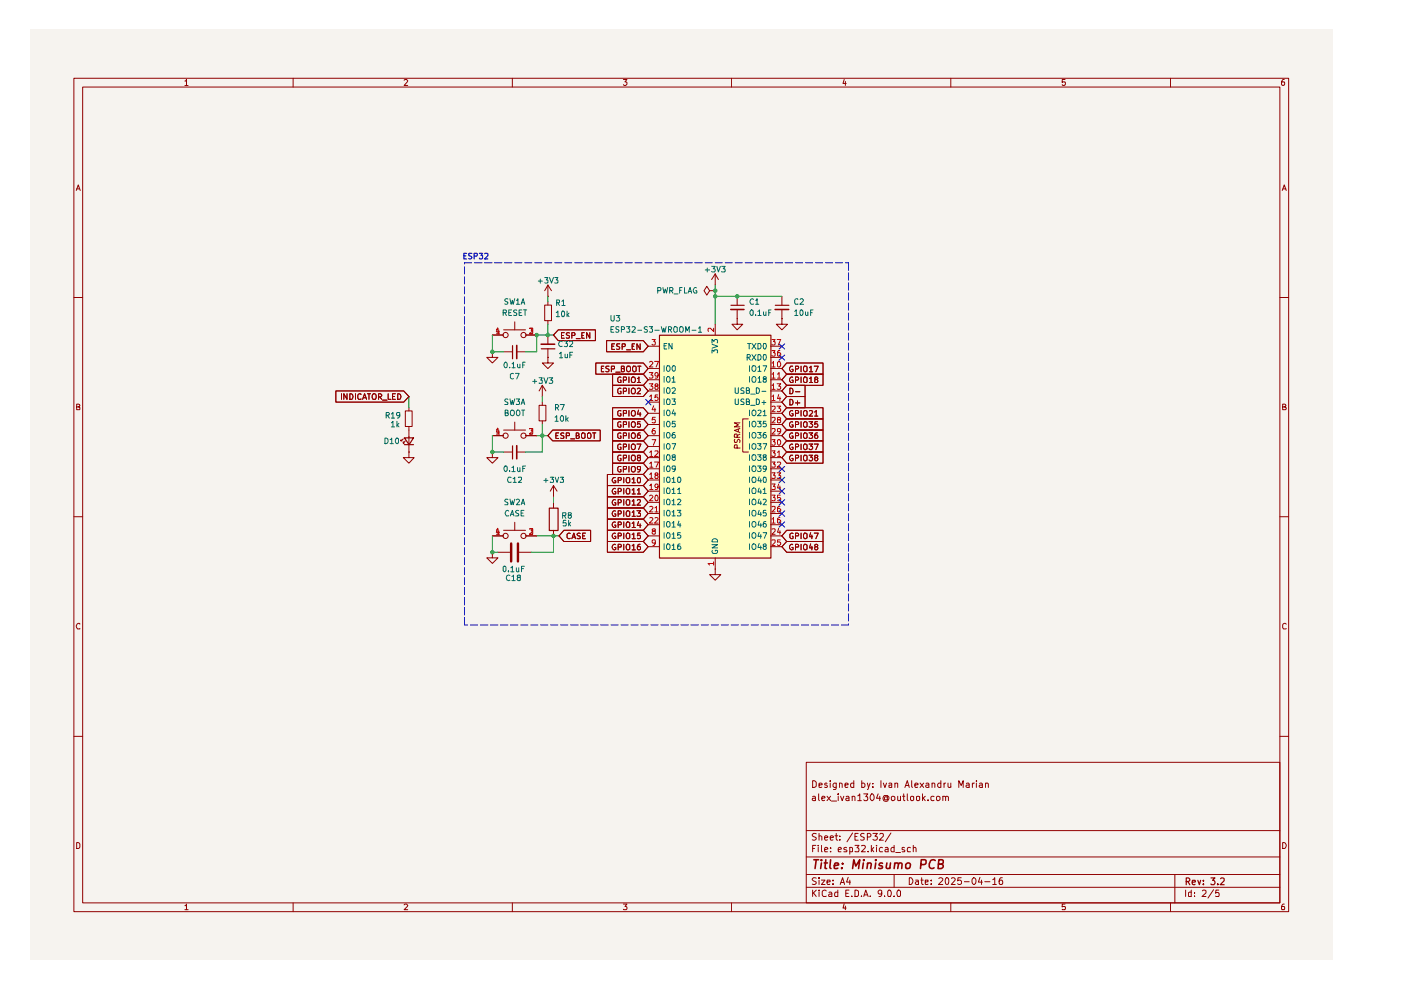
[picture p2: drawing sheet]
<svg xmlns="http://www.w3.org/2000/svg" width="297mm" height="210mm" viewBox="0 0 297 210" stroke-linecap="round" stroke-linejoin="round" font-family="sans-serif">
<path d="M6.3 6.4h276.2v197.1h-276.2z" fill="#f6f3ef"/>
<g fill="none" stroke="#900000" stroke-width=".21">
<path d="M15.7 16.6h257.5v176.7h-257.5zM17.5 18.5h253.9v172.9h-253.9zM39.2 17.2h.2l.1-.4v1.3M39.2 18.1h.7M62.1 16.6v1.9M85.7 17l.2-.2h.3l.2 .3-.7 1h.7M108.6 16.6v1.9M132.2 16.8h.7l-.4 .6 .4 .1v.4l-.2 .2h-.4l-.1-.2M155.1 16.6v1.9M179 16.8l-.3 .9h.7M179.2 17.3v.8M201.6 16.6v1.9"/>
<path d="M225.8 16.8h-.6v.6h.6l.1 .1-.1 .5-.4 .1-.2-.2M248.2 16.6v1.9M272.3 16.8h-.3a.93 .93 0 0 0-.2 1.2h.5l.1-.5-.1-.1h-.5l-.1 .1M16.2 40.4l.4-1.2 .4 1.2M16.3 40h.5M271.9 40.4l.4-1.2 .4 1.2M272 40h.6M15.7 63.1h1.8M271.4 63.1h1.8M16.3 86.3h.4l.2-.3-.1-.2-.5-.1v1.2h.5l.1-.5-.2-.1M271.9 86.3l.6-.1v-.4l-.6-.1v1.2h.6l.2-.4-.3-.2M15.7 109.6h1.8"/>
<path d="M271.4 109.6h1.8M16.9 132.3l-.1-.1a.66 .66 0 0 0-.6 .4 .66 .66 0 0 0 .2 .7h.5M272.7 132.3l-.4-.1-.4 .3v.6l.2 .2h.6M15.7 156.1h1.8M271.4 156.1h1.8M16.3 178.6h.3l.3 .4v.6l-.3 .3h-.3zM170.9 161.6h100.5v29.8h-100.5zM170.9 176.1h100.5M172.3 168.9l.4-.1 .2 .2v.8M172.3 165.5h.3l.5 .4v.7l-.5 .4h-.3zM172.3 179.9h.4M172.9 169.2h-.6l-.1 .2 .3 .4 .4-.1"/>
<path d="M173 179.2h-.7v1.4M173.1 176.8l-.6-.1-.3 .3 .1 .3 .7 .2 .1 .2a.51 .51 0 0 1-.4 .4 .51 .51 0 0 1-.5 0M173.5 179.2v.1M173.5 179.7v.9M173.6 168.3v1.3l.1 .2M173.7 177.3l.3-.1 .2 .2v.7M173.7 166.5l.6-.1-.1-.3h-.5v.8h.5M173.7 176.7v1.4M174.2 179.2v1.2l.1 .2M174.2 169.2h.7l-.1-.3-.4-.1-.2 .2v.6l.2 .2 .4-.1M174.8 177.6l.7-.1-.1-.2-.4-.1-.2 .2 .1 .7h.5M175.3 166.1l-.3-.1-.2 .3 .1 .2h.4l.1 .3-.1 .2-.5-.1"/>
<path d="M175.3 168.8l.8 1M176 177.6l.7-.1-.1-.2-.4-.1-.2 .2 .1 .7h.5M176 165.5v.2M176 166v1M176.1 179.7v.2M176.1 168.8l-.8 1M176.3 169.8h1.1M177 177.2h.6M177.3 176.7v1.2l.3 .2M177.3 166v1.1l-.2 .3h-.4M177.3 166.1l-.4-.1-.3 .3v.4l.3 .3 .4-.1M177.7 168.3v.2"/>
<path d="M177.7 168.8v1M178 166.2l.1-.2 .5 .2v.8M178 166v1M178.1 178v.1M178.1 177.3v.1M178.2 168.8l.4 1 .3-1M179.2 166.5l.6-.1-.1-.3-.4-.1-.1 .2v.6l.1 .2 .4-.1M179.4 168.9l.4-.1 .2 .2v.8M179.5 179.7a.35 .35 0 0 0-.4 0 .35 .35 0 0 0-.2 .3l.7 .3-.1 .3h-.6M180 169.2h-.6l-.1 .2 .3 .4 .4-.1M180.2 179.7h.3l.3 .1v.7l-.6 .1M180.2 179.7v1.4"/>
<path d="M180.7 168.9l.4-.1 .2 .2v.8M180.7 168.8v1M180.8 176.6l-1.2 1.9M181 166.1l-.4-.1-.3 .3 .1 .6h.6M181 165.5v1.5M181.3 179.2h.8l-.4 .5 .4 .3-.1 .6-.7-.1M181.3 177.4h.4M181.9 168.7l.4-.4v1.5M181.9 169.8h.7M181.9 176.7h-.6v1.4h.6M182.6 179.3l.6-.1 .3 .3-.1 .3-.8 .8h.9M182.7 166.1l.4-.1 .3 .3v.4l-.3 .3-.4-.1"/>
<path d="M182.7 165.5v1.5M183.1 168.3h.9l-.4 .6h.3v.8l-.6 .1-.2-.2M183.2 176.8l-.5-.1-.2 .3v.3l.7 .2v.5l-.2 .1h-.5M183.9 177.5h.5l.3-.3v-.2l-.3-.3h-.5v1.4M183.9 166l.2 1M184.5 166l-.4 1.3-.2 .1M184.7 179.2v1.4M184.8 168.3a.76 .76 0 0 1 .5 .7 .76 .76 0 0 1-.5 .8 .92 .92 0 0 1 0-1.5zM185.1 176.7h.9l-.5 .6 .4 .1 .1 .5a.59 .59 0 0 1-.9 .1M185.1 166.8v.2M185.1 166.1v.1M185.3 179.7l-.6 .6"/>
<path d="M185.8 179.2v.1M185.8 179.7v.9M186.2 168.3l-.4 .9h.9M186.5 176.9l.2-.2 .5 .1 .1 .5-.9 .8h.9M186.5 168.8v1M186.8 165.5v1.5M187.1 179.7h-.4a.59 .59 0 0 0-.1 .9h.5M187.3 166l.3 1 .4-1M187.7 179.7h.4l.2 .2v.7h-.6v-.4l.6-.2M188.1 169.1l-.2-.2-.4 .2 .1 .5 .5-.1M188.1 168.9l.1 .7 .3-.3v-.3l-.4-.3h-.6a.67 .67 0 0 0-.2 .9 .67 .67 0 0 0 1 .2M188.5 166.1h.6v.9"/>
<path d="M188.9 176.6l-1.2 1.9M189.1 168.9h.6v.6a.45 .45 0 0 1-.6 .2zM189.1 166.4l-.6 .1v.4h.6M189.6 179.2v1.4l-.6-.1a.6 .6 0 0 1 .1-.8h.5M189.7 166.2l.3-.2 .3 .1v.9M189.7 166v1M190.3 168.8v.9l.4 .1 .2-.2M190.9 168.8v1M191.3 168.8h.6M191.6 168.3v1.4l.3 .1M191.8 179.7h-.5v.4l.6 .2-.1 .3h-.5M191.9 167l.5-1.5 .4 1.5"/>
<path d="M192 166.5h.7M192.4 168.3v1.3l.1 .2M193 179.7h-.4l-.2 .3v.6h.6M193.1 168.9h.6l-.1 .8h-.5zM193.3 165.5v1.3l.2 .2M193.6 179.8l.2-.1h.3l.1 .9M193.6 179.2v1.4M194 166.5l.6-.1v-.3l-.5-.1-.1 .2v.6l.1 .2 .5-.1M194.3 168.9h.7l-.1 .8-.3 .1-.3-.2zM195.1 166l.7 1M195.6 168.3v1.5M195.7 169.2l.5 .6"/>
<path d="M195.8 166l-.7 1M196.2 168.8l-.6 .5M196.3 166.1l.5-.1 .1 .2v.8M196.8 169.6v.2M196.9 166.4l-.6 .1v.1l.2 .4 .4-.1M197.6 166.2l.2-.2 .4 .2v.8M197.6 166v1M198 168.9l-.4-.1-.2 .3v.6h.6M198.6 168.9h.6l.1 .6a.45 .45 0 0 1-.7 .2zM199.5 166.1l-.4-.1-.3 .3v.4l.3 .3 .4-.1M199.5 165.5v1.5M199.9 168.9l.3-.1 .3 .2v.8"/>
<path d="M199.9 168.8v1M200.2 166v1M200.5 169l.2-.2 .4 .2v.8M200.5 166l-.3 .3M201 166v.8l.2 .2 .4-.2M201.6 166v1M203.3 167v-1.5l.5 1 .4-1v1.5M204.9 166.1l.4-.1 .2 .2v.8M205.5 166.4l-.6 .1-.1 .1 .3 .4 .4-.1M206.2 166v1M206.6 166l-.4 .3M207 165.5v.2"/>
<path d="M207 166v1M207.7 166.1l.4-.1 .2 .2v.8M208.3 166.4l-.6 .1-.1 .1 .3 .4 .4-.1M209 166.2l.1-.2 .4 .2v.8M209 166v1M271.9 178.6a.65 .65 0 0 1 .8 .7 .65 .65 0 0 1-.8 .6zM39.2 192h.2l.1-.3v1.2M39.2 192.9h.7M62.1 191.4v1.9M85.7 191.9l.2-.2h.3l.2 .2-.7 1h.7M108.6 191.4v1.9M132.2 191.7h.7l-.4 .5 .4 .2v.3l-.1 .2-.6-.1"/>
<path d="M155.1 191.4v1.9M170.9 188.1h100.5M170.9 185.4h100.5M170.9 181.7h100.5M172.3 188.7v1.4M172.5 189.3l.6 .8M173.1 186.2l-.6-.1-.3 .3 .3 .4 .6 .3a.51 .51 0 0 1-.4 .4 .51 .51 0 0 1-.5 0M173.1 188.7l-.8 .8M173.7 188.7v.2M173.7 186.1v.2M173.7 186.6v.9M173.7 189.1v1"/>
<path d="M174.2 186.6h.7l-.7 .9h.7M174.8 180.2l.7-.2-.1-.3h-.4l-.2 .2 .1 .7h.5M175.2 188.9l-.4-.2-.5 .4 .1 .8 .2 .2 .6-.1M175.3 187l.7-.1-.1-.3h-.5l-.1 .2 .1 .7h.5M175.8 189.2l.4-.1 .2 .3v.7h-.6l-.1-.4 .7-.2M176.1 180.5v.1M176.6 187.4v.1M176.6 186.6v.2M177.6 188.7v1.4h-.6v-.9h.6M177.7 180.2l.7-.2-.2-.3h-.4l-.1 .7 .1 .2h.5M178.1 187.5l.5-1.4 .5 1.4M178.3 187.1h.6"/>
<path d="M179 191.6l-.3 .9h.7M179.2 192.1v.8M179.3 189.4h.5M179.8 186l-.3 1h.8M180 188.7h-.7v1.4h.7M180.2 186.6v.9M180.6 190v.1M181.3 188.7h.3l.4 .4v.6l-.2 .4h-.5zM182.6 190v.1M183.1 190.1l.5-1.4 .5 1.4M183.2 189.7h.7M184.1 180.5v.1"/>
<path d="M184.5 190v.1M184.8 180.1l.5 .5M186.9 189.3v.2l-.5 .1-.2-.3v-.3l.2-.3 .5 .2v.8l-.2 .4h-.3M187.5 190v.1M188.2 189l.3-.3a.78 .78 0 0 1 .6 .6 .78 .78 0 0 1-.3 .8l-.5-.1zM189.6 190v.1M189.6 185.4v2.7M189.9 180.8h1M190.3 188.8l.4-.1 .2 .3v.8l-.1 .3h-.5l-.1-.3v-.6zM192.8 186.1a.72 .72 0 0 1 .8 .7 .72 .72 0 0 1-.8 .7zM194.1 186.6h.5l.1 .9M194.7 186.9h-.4l-.2 .3 .2 .3h.4"/>
<path d="M195.2 186.6h.5M195.4 186.1v1.2l.3 .2M196.2 187l.6-.1v-.3h-.6v.9h.6M197.4 187.4v.1M197.4 186.6v.2M199.1 186.3v-.1a.47 .47 0 0 1 .8 .3l-.9 1h.9M200.5 186.3l.2-.2a.8 .8 0 0 1 .5 .7 .8 .8 0 0 1-.5 .7l-.2-.1-.1-.5zM201.6 191.4v1.9M201.8 186.3l.1-.2h.4l.2 .4-.8 1h.8M203.8 186.1h-.7l-.1 .7 .3-.2 .4 .1 .2 .6a.52 .52 0 0 1-.9 .1M204.5 186.9h1M206.4 186.1a.75 .75 0 0 1 .6 .7 .75 .75 0 0 1-.6 .7 .92 .92 0 0 1 0-1.4z"/>
<path d="M207.8 186l-.4 1h.9M208.1 186.6v.9M208.8 186.9h1.1M210.5 186.5l.4-.4v1.4M210.5 187.5h.7M212.5 186.1a.59 .59 0 0 0-.7 .6l.1 .8h.6v-.8l-.4-.1-.3 .3M225.8 191.7h-.6v.6l.6-.1 .1 .2-.1 .5-.6-.1M248.2 191.4v1.9M249.1 185.4v6M251.4 188.7v1.4M252.6 188.7v1.4h-.5l-.1-.8 .2-.2 .4 .1M253.2 190v.1"/>
<path d="M253.2 189.2v.2M254.9 188.9l.2-.2 .5 .1 .1 .5-.9 .8h.9M257.3 188.6l-1.2 1.8M258.4 188.7h-.6l-.1 .7 .2-.2 .5 .1v.8l-.7-.1M272.3 191.7h-.3a.93 .93 0 0 0-.2 1.2h.5l.1-.5-.1-.2h-.5l-.1 .2"/>
</g>
<path d="M251.5 186.9h.5l.3-.3v-.2l-.3-.3h-.5v1.5M251.8 186.9l.5 .7M252.8 187.1l.6-.1v-.4h-.5l-.1 .2 .1 .7h.5M254 186.6l.3 1 .3-1M255.1 187.4v.2M255.1 186.6v.2M256.8 186.1h.8l-.5 .5a.49 .49 0 0 1 .5 .4 .49 .49 0 0 1-.3 .6h-.4l-.1-.2M258.2 187.4v.2M258.8 186.3l.2-.2 .5 .1v.5l-.8 .9h.8" fill="none" stroke="#900000" stroke-width=".25"/>
<g fill="none" stroke="#900000" stroke-width=".34">
<path d="M172.6 182.3h1M173.1 182.3l-.3 1.8M174.2 182.3v.2M174.2 183l-.2 1.1M174.8 183h.6M175.1 182.3l-.2 1.8h.4M176.1 182.3l-.2 1.6 .3 .2M176.9 183.6l.9-.2-.1-.4h-.7l-.1 .9 .1 .2h.6M178.5 184v.1M178.6 183v.2M180.8 184.1l.2-1.8 .4 1.3 .9-1.3-.3 1.8M183 183l-.1 1.1"/>
<path d="M183.1 182.3v.2M183.9 183.1l.3-.1h.5l-.1 1.1M184 183l-.2 1.1M185.7 182.3v.2M185.7 183l-.2 1.1M187.1 183h-.4l-.3 .3 .2 .3h.4l.1 .3a.6 .6 0 0 1-.8 .2M188 183v1.1h.4l.3-.1M188.8 183l-.2 1.1M189.7 183.1l.3-.1h.4l-.1 1.1M189.7 183l-.1 1.1M190.5 183.2l.3-.2h.4v1.1M192 183.3l.4-.3h.5l.1 .3v.5a.56 .56 0 0 1-1 .2z"/>
<path d="M195.2 183.3l1-.1 .1-.2v-.5l-.2-.2h-.8l-.1 1.8M198.3 182.5l-.1-.1a.7 .7 0 0 0-1 .4l-.2 .3 .1 .8a.62 .62 0 0 0 .9 .1M199 183.2l.8-.1 .2-.2-.1-.5-.8-.1-.2 1.8h.7l.4-.3a.46 .46 0 0 0-.4-.6"/>
</g>
<path d="M139.8 71h23.6v47.3h-23.6z" fill="#ffffbe"/>
<g fill="none" stroke="#900000" stroke-width=".21">
<path d="M151.6 58.1v2.4M151.6 58.1l-.7 1.2M151.6 58.1l.7 1.2M104.4 74.6v1.2h1.2l-1.2 1.2-1.2-1.2h1.2M104.4 74.6h.1M104.4 71h2.4M106.8 69.9h4.6M106.8 74.6h1.8M109.1 68.2v1.7M109.6 74.6h1.8M111.4 71h2.4M115.5 64.7h1.4v3.3h-1.4z"/>
<path d="M116.2 75.8v1.2h1.1l-1.1 1.1-1.2-1.1h1.2M116.2 75.8h.1M116.2 62.8h.1M116.2 60.5v2.3M116.2 64v.7M116.2 68v.7M116.2 71v2M116.2 73.9v1.9M116.2 60.5l-.7 1.1M116.2 60.5l.7 1.1M118.4 69.9h7.8v2.3h-7.8l-1.1-1.2zM119 71.1h.5"/>
<path d="M119.6 70.5h-.6v1.2h.6M120.7 70.6l-.4-.1-.2 .3 .2 .3 .4 .2v.3h-.6M121.2 71.1h.6v-.5l-.6-.1v1.2M122.2 71.8h.8M123.4 71.1h.3M123.9 70.5h-.5v1.2h.5M125.1 70.5v1.2l-.7-1.2v1.2M126.3 77h10.1l1 1.1-1 1.2h-10.1zM127.5 78.1h.3M128 77.6h-.5v1.2h.5M128.6 72.2h7.8l1 1.2-1 1.2h-7.8zM129.1 77.6h-.5l-.2 .2 .2 .3 .5 .2v.4l-.2 .1-.5-.1"/>
<path d="M129.6 78.2l.7-.1v-.4l-.7-.1v1.2M129.7 73.4h.4M129.9 79.3h6.5l1 1.2-1 1.2h-6.5zM130.3 72.9h-.6v1.2h.6M130.6 78.9h.9M131.4 72.9h-.6v.5l.5 .2 .1 .2-.3 .3-.4-.1M131.7 78.1h.5l.1-.4-.6-.1v1.2l.6-.1 .1-.3-.2-.3M131.9 73.5l.6-.1v-.5h-.6v1.2M132.8 74.2h.9M133 77.6h.5a.77 .77 0 0 1-.2 1.2l-.3-.1a.87 .87 0 0 1 0-1.1zM133.3 79.9v1.2M134 73.4h.4"/>
<path d="M134.3 77.6h.4l.2 .2v.9l-.5 .1a.86 .86 0 0 1-.1-1.2zM134.5 72.9h-.5v1.2h.5M135.2 77.6h.7M135.6 77.6v1.2M135.7 72.9v1.2l-.7-1.2v1.2M137.4 73.4h2.4M137.4 78.1h2.4M150.5 61.6l-.6-.9-.6 .9 .6 1 .6-1h1.1M151.6 60.5h.1M151.6 61.6h.1M151.6 68.7v2.3M156.3 67.6v1.1h1.2l-1.2 1.2-1.1-1.2h1.1"/>
<path d="M156.3 67.6h.1M156.3 62.8v1.9M156.3 65.6v2M163.4 73.4h2.4M163.4 78.1h2.4M163.4 75.8h2.4M165.8 67.6v1.1h1.2l-1.2 1.2-1.2-1.2h1.2M165.8 67.6h.1M165.8 62.8v1.9M165.8 65.6v2M166.8 79.3h7.7v2.4h-7.7l-1-1.2zM166.8 77h7.7v2.3h-7.7l-1-1.2z"/>
<path d="M168.1 77.6h-.5a.67 .67 0 0 0-.2 .7 .67 .67 0 0 0 .5 .5l.2-.1v-.4h-.2M168.7 78.2l.5-.1v-.5h-.5v1.2M169.8 77.6v1.2M169.8 79.9v1.2M170.5 77.6h.4l.2 .2v.9l-.5 .1a.86 .86 0 0 1-.1-1.2zM170.6 79.9l.5 .2v.8l-.2 .2h-.4a.86 .86 0 0 1 .1-1.2zM171.6 78l.4-.4v1.2M171.6 78.8h.7M172.6 77.6h.9l-.5 1.2M71.2 82.9h14.4l1.1 1.2-1.1 1.2h-14.4zM72.4 83.5v1.2M73.6 83.5v1.2l-.7-1.2v1.2"/>
<path d="M74.2 83.5a.66 .66 0 0 1 .6 .4 .66 .66 0 0 1-.2 .8h-.4zM75.4 83.5v1.2M76.5 83.7l-.3-.2-.3 .3v.6l.1 .3 .5-.1M76.9 84.7l.4-1.2 .4 1.2M77 84.3h.6M77.9 83.5h.7M78.2 83.5v1.2M79 83.7l.2-.2 .4 .1a.87 .87 0 0 1 0 1.1h-.5l-.2-.4zM80.3 84.2h.4l.2-.5-.2-.2h-.4v1.2M80.5 84.2l.4 .5M81.1 84.8h.9M82.3 83.5v1.2h.6"/>
<path d="M83.2 84.1h.5M83.8 83.5h-.6v1.2h.6M84.3 83.5a.66 .66 0 0 1 .7 .4 .66 .66 0 0 1-.2 .8h-.5zM85.5 93l-.5 .5v-.2v.2h.3M85.9 87.1h1.5v3.3h-1.5zM85.9 93.5l-.4 .5v-.3v.3h.2M86.7 95.8v1.2h1.1l-1.1 1.2-1.2-1.2h1.2M86.7 95.8h.1M86.7 86.4v.7M86.7 90.4v5.4M104.4 95.8v1.2h1.2l-1.2 1.2-1.2-1.2h1.2M104.4 95.8h.1"/>
<path d="M104.4 92.4h2.4M106.8 95.8h1.8M106.8 91.2h4.6M109.1 89.5v1.7M109.6 95.8h1.8M111.4 92.4h2.4M114.3 85.9h1.4v3.3h-1.4zM115 84.1h.1M115 81.7v2.4M115 85.3v.6M115 89.2v.8M115 81.7l-.7 1.2"/>
<path d="M115 81.7l.7 1.2M117.2 91.2h10.1v2.3h-10.1l-1-1.1zM117.9 92.4h.4M118.4 91.8h-.5v1.2h.5M119.5 91.9l-.4-.1-.2 .2 .2 .4 .4 .1v.4h-.6M120.1 92.4h.5l.1-.5-.6-.1v1.2M121 93h.8M122.2 92.4l.5-.1v-.4l-.5-.1v1.2h.4l.3-.5-.4-.1M123.5 91.8l.5 .1v.9l-.5 .2a.78 .78 0 0 1 0-1.2zM124.5 91.9l.6-.1a.65 .65 0 0 1 .2 .7 .65 .65 0 0 1-.5 .5l-.3-.2zM125.6 91.8h.7M126 91.8v1.2"/>
<path d="M129.9 88.8h6.5l1 1.2-1 1.2h-6.5zM129.9 86.4h6.5l1 1.2-1 1.2h-6.5zM129.9 91.2h6.5l1 1.2-1 1.1h-6.5zM129.9 98.2h6.5l1 1.2-1 1.2h-6.5zM129.9 95.8h6.5l1 1.2-1 1.2h-6.5zM129.9 93.5h6.5l1 1.2-1 1.1h-6.5zM129.9 81.7h6.5l1 1.2-1 1.2h-6.5zM131.7 89.5a.45 .45 0 0 0-.7 .2v.6a.45 .45 0 0 0 .7 .2v-.4h-.2M131.7 87.1a.45 .45 0 0 0-.7 .2v.7a.45 .45 0 0 0 .7 .1v-.4h-.2M131.7 91.9a.45 .45 0 0 0-.7 .1v.7a.45 .45 0 0 0 .7 .2v-.4h-.2M131.7 98.9h-.6l-.1 .2v.6l.1 .3h.6v-.4h-.2M131.7 96.5h-.6l-.1 .3v.6l.1 .2h.6v-.4h-.2"/>
<path d="M131.7 94.2a.45 .45 0 0 0-.7 .2v.6l.1 .2h.6v-.4h-.2M131.7 80l-.4-.1-.3 .4v.6l.1 .2h.6v-.5h-.2M131.7 82.4l-.4-.1-.3 .3v.6l.1 .3h.6v-.5h-.2M132.2 90h.6v-.5l-.6-.1v1.2M132.2 87.6h.6v-.5l-.6-.1v1.2M132.2 92.4h.6v-.5l-.6-.1v1.2M132.2 99.5l.6-.1v-.4l-.6-.1v1.2M132.2 97.1l.6-.1v-.4l-.6-.1v1.2M132.2 94.7h.6v-.5l-.6-.1v1.2M132.2 80.6h.5l.1-.2v-.3l-.1-.2h-.5v1.2M132.2 83h.5l.1-.2v-.3l-.1-.2h-.5v1.2M133.3 82.3v1.2"/>
<path d="M133.3 87v1.2M133.3 89.4v1.2M133.3 91.8v1.2M133.3 94.1v1.2M133.3 96.5v1.2M133.3 98.9v1.2M133.9 87.2l.3-.2a.6 .6 0 0 1 .5 .6 .6 .6 0 0 1-.5 .6l-.3-.4zM133.9 91.9l.3-.1a.6 .6 0 0 1 .5 .6 .6 .6 0 0 1-.5 .6l-.3-.5zM133.9 82.5l.3-.2 .3 .1a.87 .87 0 0 1 0 1.1h-.5l-.1-.4zM134 89.5l.2-.1a.6 .6 0 0 1 .5 .6 .6 .6 0 0 1-.5 .6l-.3-.4zM134 98.9h.5a.77 .77 0 0 1-.1 1.2l-.4-.1a.87 .87 0 0 1 0-1.1zM134 96.5h.5a.77 .77 0 0 1-.1 1.2l-.4-.1a.87 .87 0 0 1 0-1.1z"/>
<path d="M134 94.2l.4-.1 .3 .4-.1 .7-.2 .1-.4-.1-.1-.3zM134 80h.5a.87 .87 0 0 1 0 1.1h-.5a.87 .87 0 0 1 0-1.1zM135 94.1h.9l-.5 1.2M135.1 80.3l.4-.4v1.2M135.1 82.5l.5-.2 .2 .3-.8 .9h.8M135.1 81.1h.7M135.4 87l-.3 .8h.8M135.4 97l-.3-.2 .1-.3h.5v.4l-.5 .1-.1 .2v.3l.3 .2 .4-.2-.1-.5h-.1M135.7 89.4h-.5l-.1 .6 .2-.2 .4 .1v.6h-.6M135.7 91.8l-.4 .1-.2 .8a.35 .35 0 0 0 .4 .3 .35 .35 0 0 0 .3-.3l-.1-.4-.1-.1-.5 .3M135.7 87.5v.7M135.8 99.4l-.1 .2h-.5l-.1-.2 .1-.5 .5 .1a.85 .85 0 0 1-.2 1.1h-.3"/>
<path d="M137.4 92.4h2.4M137.4 80.5h2.4M137.4 82.9h2.4M137.4 85.3h2.4M137.4 87.6h2.4M137.4 90h2.4M137.4 94.7h2.4M137.4 97h2.4M137.4 99.4h2.4M155.8 93.1v.7h.3l.4-.7 .4 .3-.1 .4M156.3 95v-.6l-.5-.1-.1 .7h1.2M156.3 92.7v-.6l-.5-.1-.1 .7h1.2"/>
<path d="M156.5 91v.5M156.9 90.8l-1.2 .5 1.2 .4M156.9 89.7h-1.2l.8 .4-.8 .4h1.2M156.9 92l-.6 .4M158.7 88.8h-1.2v7h1.2M163.4 92.4h2.4M163.4 80.5h2.4M163.4 82.9h2.4M163.4 85.3h2.4M163.4 87.6h2.4M163.4 90h2.4M163.4 94.7h2.4"/>
<path d="M163.4 97h2.4M163.4 99.4h2.4M166.8 81.7h3.9v2.4h-3.9l-1-1.2zM166.8 86.4h7.7v2.4h-7.7l-1-1.2zM166.8 88.8h7.7v2.4h-7.7l-1-1.2zM166.8 84.1h3.9v2.3h-3.9l-1-1.1zM166.8 91.2h7.7v2.3h-7.7l-1-1.1zM166.8 95.8h7.7v2.4h-7.7l-1-1.2zM166.8 93.5h7.7v2.3h-7.7l-1-1.1zM167.5 82.3a.66 .66 0 0 1 .6 .4 .66 .66 0 0 1-.2 .8h-.4zM167.5 84.7a.66 .66 0 0 1 .6 .4 .66 .66 0 0 1-.2 .8h-.4zM168.1 80l-.1-.1a.66 .66 0 0 0-.6 .5 .66 .66 0 0 0 .2 .7l.5-.1v-.4h-.2"/>
<path d="M168.1 87.1a.54 .54 0 0 0-.7 .6 .54 .54 0 0 0 .7 .4v-.4h-.2M168.1 89.5a.54 .54 0 0 0-.7 .6 .54 .54 0 0 0 .7 .4v-.4h-.2M168.1 91.9a.54 .54 0 0 0-.7 .5 .54 .54 0 0 0 .7 .5v-.4h-.2M168.1 96.5h-.5a.67 .67 0 0 0-.2 .7 .67 .67 0 0 0 .5 .5l.2-.2v-.3h-.2M168.1 94.2l-.1-.1a.57 .57 0 0 0-.6 .7l.4 .5 .3-.1v-.4h-.2M168.7 80.6l.5-.1v-.5l-.5-.1v1.2M168.7 87.6h.5v-.5l-.5-.1v1.2M168.7 90h.5v-.5l-.5-.1v1.2M168.7 92.4h.5v-.5l-.5-.1v1.2M168.7 97.1l.5-.1v-.5h-.5v1.2M168.7 94.7h.5v-.5l-.5-.1v1.2M168.7 83.1h.9"/>
<path d="M168.7 85.4h.9M169.1 85v.9M169.8 87v1.2M169.8 89.4v1.2M169.8 91.8v1.2M169.8 94.1v1.2M169.8 96.5v1.2M170.5 96.5h.4l.2 .2v.8l-.5 .2a.86 .86 0 0 1-.1-1.2zM170.6 87l.5 .2v.9l-.5 .1a.78 .78 0 0 1 0-1.2zM170.6 89.4l.5 .2v.8l-.5 .2a.78 .78 0 0 1 0-1.2zM170.6 91.8l.5 .1v.9l-.5 .2a.78 .78 0 0 1 0-1.2zM170.6 94.1l.5 .2v.9l-.5 .1a.78 .78 0 0 1 0-1.2z"/>
<path d="M171.5 89.4h.8l-.4 .4 .4 .3-.1 .4h-.7M171.5 91.8h.8l-.4 .4 .4 .3-.1 .4h-.7M171.5 96.5h.8l-.4 .4 .3 .1 .1 .5-.3 .2h-.3l-.2-.2M171.5 94.1h.8l-.4 .5 .3 .1 .1 .4-.3 .2h-.3l-.2-.1M171.6 80.3l.4-.4v1.2M171.6 87.1l.4-.1 .3 .4-.8 .8h.8M171.6 81.1h.7M172.6 94.1h.9l-.5 1.2M172.7 87.4l.4-.4v1.2M172.7 88.2h.7M173 80.4h-.2a.31 .31 0 0 1 .1-.4 .31 .31 0 0 1 .4 .1v.3l-.5 .1v.6h.5l.1-.2v-.2l-.3-.3M173 97l-.3-.2 .1-.3h.5v.4l-.5 .1-.1 .2 .1 .4 .2 .1 .4-.2-.1-.5h-.2"/>
<path d="M173.3 89.4h-.5l-.1 .6 .2-.2 .4 .1v.6h-.6M173.3 91.8l-.4 .1-.2 .8a.35 .35 0 0 0 .4 .3 .35 .35 0 0 0 .3-.3v-.2l-.3-.3-.4 .3M104.4 117.1v1.2h-1.2l1.2 1.2 1.2-1.2h-1.2M104.4 117.1h.1M104.4 113.6h2.4M105.6 117.1h2.5M106.8 112.4h4.6M109.1 110.7v1.7M110.1 117.1h2.5M111.4 113.6h2.4M117.3 105.3h.1M117.3 103l.8 1.1"/>
<path d="M117.3 103l-.6 1.1M117.3 103v2.3M117.3 106.5v1.2M117.3 112.4v1.2M119.5 112.4h5.7v2.4h-5.7l-1-1.2zM120.9 113.1a.45 .45 0 0 0-.7 .2v.7a.45 .45 0 0 0 .7 .1M121.2 114.2l.5-1.2 .3 1.2M121.4 113.9h.5M123 113.1l-.4-.1-.3 .3 .3 .3 .4 .2v.3h-.7M123.5 113.6h.5M124.1 113h-.6v1.2h.6M128.8 103h7.6l1 1.1-1 1.2h-7.6z"/>
<path d="M128.8 100.6h7.6l1 1.2-1 1.2h-7.6zM128.8 105.3h7.6l1 1.2-1 1.2h-7.6zM128.8 110.1h7.6l1 1.2-1 1.1h-7.6zM128.8 107.7h7.6l1 1.2-1 1.2h-7.6zM128.8 112.4h7.6l1 1.2-1 1.2h-7.6zM128.8 114.8h7.6l1 1.1-1 1.2h-7.6zM130.5 103.6l-.1-.1a.66 .66 0 0 0-.6 .5 .66 .66 0 0 0 .2 .7l.6-.1v-.4h-.3M130.5 101.3h-.5l-.2 .5 .2 .6 .6-.1v-.4h-.3M130.5 106l-.1-.1a.66 .66 0 0 0-.6 .5 .66 .66 0 0 0 .2 .7l.6-.1v-.4h-.3M130.5 110.7a.54 .54 0 0 0-.7 .6 .54 .54 0 0 0 .8 .5v-.5h-.3M130.5 108.4l-.1-.1a.66 .66 0 0 0-.6 .5 .66 .66 0 0 0 .2 .7l.6-.1v-.4h-.3M130.5 113.1a.54 .54 0 0 0-.7 .6 .54 .54 0 0 0 .8 .4v-.4h-.3"/>
<path d="M130.5 115.5a.54 .54 0 0 0-.7 .6 .54 .54 0 0 0 .8 .4v-.4h-.3M131.1 104.2l.6-.1v-.5l-.6-.1v1.2M131.1 101.9l.6-.1v-.5h-.6v1.1M131.1 106.6l.6-.1v-.5l-.6-.1v1.2M131.1 111.3h.6v-.6h-.6v1.1M131.1 109l.6-.1v-.5l-.6-.1v1.2M131.1 113.6h.6v-.5l-.6-.1v1.2M131.1 116h.6v-.5l-.6-.1v1.2M132.2 101.3v1.1M132.2 103.5v1.2M132.2 105.9v1.2M132.2 108.3v1.2"/>
<path d="M132.2 110.7v1.1M132.2 113v1.2M132.2 115.4v1.2M132.9 101.3h.4l.2 .1v.8l-.2 .2h-.4l-.1-.4zM133 103.5l.5 .2v.9l-.2 .1h-.4a.86 .86 0 0 1 .1-1.2zM133 105.9l.5 .2v.8l-.2 .2h-.4a.86 .86 0 0 1 .1-1.2zM133 110.7l.5 .1v.9l-.5 .1a.78 .78 0 0 1 0-1.1zM133 108.3l.5 .2v.8l-.2 .2h-.4a.86 .86 0 0 1 .1-1.2zM133 113l.5 .2v.8l-.5 .2a.78 .78 0 0 1 0-1.2zM133 115.4l.5 .2v.8l-.5 .2a.78 .78 0 0 1 0-1.2zM134 103.9l.4-.4v1.2M134 101.6l.4-.3v1.1"/>
<path d="M134 106.3l.4-.4v1.2M134 111l.4-.3v1.1M134 108.6l.4-.3v1.2M134 113.4l.4-.4v1.2M134 115.7l.4-.3v1.2M134 104.7h.7M134 102.4h.7M134 107.1h.7M134 111.8h.7M134 109.5h.7M134 114.2h.7M134 116.6h.7"/>
<path d="M135 108.3h.8l-.4 .5h.3v.7l-.7-.1M135.1 103.9l.4-.4v1.2M135.1 106.1l.5-.2 .2 .4-.8 .8h.8M135.1 104.7h.7M135.3 101.3a.6 .6 0 0 1 .6 .4 .6 .6 0 0 1-.3 .7l-.4-.1-.1-.6zM135.4 110.6l-.3 .8h.8M135.7 113h-.5l-.1 .6 .2-.1h.4v.6h-.6M135.7 115.4l-.4 .1-.2 .8a.35 .35 0 0 0 .4 .3 .35 .35 0 0 0 .3-.3l-.1-.4-.1-.1-.5 .3M135.7 111.1v.7M137.4 113.6h2.4M137.4 101.8h2.4M137.4 104.1h2.4"/>
<path d="M137.4 106.5h2.4M137.4 108.9h2.4M137.4 111.3h2.4M137.4 115.9h2.4M151.6 118.3v2.3M163.4 113.6h2.4M163.4 101.8h2.4M163.4 104.1h2.4M163.4 106.5h2.4M163.4 108.9h2.4M163.4 111.3h2.4M163.4 115.9h2.4"/>
<path d="M166.8 112.4h7.7v2.4h-7.7l-1-1.2zM166.8 114.8h7.7v2.3h-7.7l-1-1.2zM168.1 115.5a.54 .54 0 0 0-.7 .6 .54 .54 0 0 0 .7 .4v-.4h-.2M168.1 113.1a.45 .45 0 0 0-.6 .2v.7a.45 .45 0 0 0 .6 .1v-.4h-.1M168.7 113.6h.5v-.5l-.5-.1v1.2M168.7 116h.5v-.5l-.5-.1v1.2M169.8 113v1.2M169.8 115.4v1.2M170.6 113l.5 .2v.8l-.5 .2a.78 .78 0 0 1 0-1.2zM170.6 115.4l.5 .2v.8l-.5 .2a.78 .78 0 0 1 0-1.2zM171.9 112.9l-.3 .9h.7M171.9 115.3l-.3 .9h.7"/>
<path d="M172.1 113.5v.7M172.1 115.8v.8M172.6 113h.9l-.5 1.2M173 115.9l-.3-.2a.35 .35 0 0 1 .4-.3 .35 .35 0 0 1 .3 .3l-.3 .2a.36 .36 0 0 0-.4 .4 .36 .36 0 0 0 .5 .3 .36 .36 0 0 0 .1-.6l-.2-.1M151.6 120.6v1.2h1.2l-1.2 1.2-1.1-1.2h1.1M151.6 120.6h.1"/>
<circle cx="107.2" cy="71" r=".55"/>
<circle cx="111" cy="71" r=".55"/>
<circle cx="107.2" cy="92.4" r=".55"/>
<circle cx="111" cy="92.4" r=".55"/>
<circle cx="107.2" cy="113.6" r=".55"/>
<circle cx="111" cy="113.6" r=".55"/>
</g>
<g fill="none" stroke="#b80000" stroke-width=".21">
<path d="M105.2 69.9l.4-.3v1.2M105.2 70.8h.7M105.5 69.5l-.3 .9h.7M105.7 69.9v.9M112.3 69.7h.6v.4l-.6 .7h.6M112.3 69.6h.6l-.3 .4 .3 .1v.5l-.1 .2h-.4l-.1-.2M137.7 79h.7l-.4 .5 .4 .2v.3l-.1 .2-.6-.1M137.8 76.8l.4-.2 .2 .4-.7 .8h.7M138.3 72h.6l-.3 .4 .3 .1v.5l-.1 .2h-.4l-.1-.2M138.8 76.6h.8l-.5 1.2M139.5 79.5a.35 .35 0 0 1-.3 .3 .35 .35 0 0 1-.3-.3v-.4h.5v.8l-.1 .3h-.4M151.3 69.6v.7l-.7-.7h-.4v.7"/>
<path d="M163.7 72h.6l-.3 .4 .3 .1v.5l-.1 .2h-.4l-.1-.2M163.7 74.3h.6l-.3 .5h.3v.6l-.1 .1h-.4l-.1-.1M163.7 77h.1l.2-.4v1.2M163.7 79.3h.1l.2-.3v1.2M163.7 77.8h.6M164.8 72h.7l-.5 1.2M164.8 76.9l.3-.3a.71 .71 0 0 1 .3 1.2h-.4l-.2-.2zM164.8 79.3l.4-.3v1.2M165.4 74.3h-.4l-.2 .3v.8l.5 .1 .2-.2-.1-.5h-.1h-.5v.2M105.2 91.2l.4-.4v1.2M105.2 92h.7M105.5 90.8l-.3 .8h.7"/>
<path d="M105.7 91.2v.8M112.3 90.9h.6v.5l-.6 .6h.6M112.3 90.8h.6l-.3 .5 .3 .1v.5l-.1 .1h-.4l-.1-.1M137.7 81.4h.7l-.4 .5 .4 .1v.4l-.1 .1h-.6M137.8 84.1l.3-.4v1.2M137.8 95.9l.3-.3v1.2M137.8 98.3l.3-.3v1.1M137.8 84.9h.6M137.8 96.8h.6M137.8 99.1h.6M138.3 93.2h.7l-.5 1.2M138.6 86l-.3 .9h.7"/>
<path d="M138.8 98h.8l-.5 1.1M138.9 90.8l-.5 .1a.82 .82 0 0 0 .1 1.1l.4-.1v-.5l-.4-.1-.2 .2M138.9 95.7l.5-.1 .1 .3-.7 .9h.7M138.9 86.5v.8M138.9 88.5h-.6v.6l.1-.2h.4l.1 .2v.5h-.6M139.1 81.9h-.2a.31 .31 0 0 1 .1-.5 .31 .31 0 0 1 .4 .1v.4h-.3l-.2 .2v.4h.5l.1-.1v-.3l-.2-.2M139.4 83.7h-.5v.6l.1-.1h.4v.6h-.5M163.7 81.7h.1l.2-.3v1.1M163.7 84.1l.3-.4v1.2M163.7 86.2h.6v.4l-.6 .7h.6M163.7 88.6h.6v.4l-.6 .7h.6M163.7 90.9h.6v.5l-.6 .6h.6"/>
<path d="M163.7 93.2h.6l-.3 .4 .3 .1v.5l-.1 .2h-.4l-.1-.2M163.7 95.6h.6l-.3 .4 .3 .1v.5l-.1 .2h-.4l-.1-.2M163.7 98h.6l-.3 .4 .3 .1v.5h-.6M163.7 84.9h.6M163.7 80.2h.6M163.7 82.5h.6M164.8 81.4h.7l-.4 .5 .4 .1v.4l-.1 .1h-.6M164.8 86.1h.7l-.4 .4 .4 .3-.1 .4h-.6M164.8 93.4l.2-.2a.6 .6 0 0 1 .6 .4 .6 .6 0 0 1-.2 .7l-.3 .1-.3-.3zM164.8 95.9l.4-.3v1.2M164.8 98h.6l.1 .3-.7 .8h.7M164.8 96.8h.7"/>
<path d="M164.8 80.2h.7M165 89l-.2-.1v-.3h.6v.3l-.6 .2v.5l.2 .1h.3l.2-.3-.2-.4M165.1 83.7l-.3 .8h.7M165.4 84.2v.7M165.5 91.4l-.1 .1-.6-.1v-.5h.6a.85 .85 0 0 1-.2 1.1h-.3M105.2 112.4l.4-.3v1.2M105.2 113.3h.7M105.5 112l-.3 .9h.7M105.7 112.5v.8M112.3 112.2h.6v.4l-.6 .7h.6M112.3 112.1h.6l-.3 .4 .3 .2v.5h-.6M137.8 100.6l.3-.4v1.2"/>
<path d="M137.8 103l.3-.4v1.2M137.8 105.2l.4-.2 .2 .3-.7 .9h.7M137.8 107.4h.4l.2 .3-.7 .8h.7M137.8 109.8l.4-.1 .2 .4-.7 .8h.7M137.8 101.4h.6M137.8 103.8h.6M138.5 112.6l-.2-.2 .2-.3 .4 .1v.3a.51 .51 0 0 0-.6 .7h.6v-.5l-.1-.1M138.9 107.7l.3-.3v1.1M138.9 109.8l.4-.1 .2 .4-.7 .8h.7M138.9 108.5h.6M138.9 115v.1h-.5l-.1-.1v-.4l.1-.1 .5 .1v.7l-.1 .3-.4 .1M139.1 100.8h-.2a.31 .31 0 0 1 .1-.5 .31 .31 0 0 1 .4 .1v.4h-.3l-.2 .2v.4h.5l.1-.1v-.3l-.2-.2"/>
<path d="M139.1 105a.62 .62 0 0 1 .5 .6 .62 .62 0 0 1-.5 .6 .78 .78 0 0 1 0-1.2zM139.5 103.1a.35 .35 0 0 1-.3 .3 .35 .35 0 0 1-.3-.3v-.4h.5v.8l-.1 .3h-.4M151.3 119.5h-1.2l.4 .3M151.3 119.1v.7M163.7 100.2h.6l-.3 .6h.3v.5h-.6M163.7 102.6h.6l-.3 .5 .3 .1v.5h-.6M163.7 105h.6l-.3 .5 .3 .1v.5h-.6M163.7 107.4h.6v.5l-.6 .6h.6M163.7 110.1l.3-.4v1.2M163.7 112.2h.6v.4l-.6 .7h.6M163.7 114.6h.6v.4l-.6 .7h.6M163.7 110.9h.6"/>
<path d="M164.8 100.2h.7l-.4 .6 .4 .1v.4l-.1 .1-.6-.1M165.1 102.6l-.3 .9h.7M165.1 112l-.3 .9h.7M165.4 107.4l-.6 .2v.9h.6l.1-.5-.2-.2h-.3l-.2 .2M165.4 109.7l-.6 .3v.8h.6l.1-.4-.2-.2h-.3l-.2 .2M165.4 103v.8M165.4 112.5v.8M165.4 105h-.6v.6l.6-.1 .1 .2v.3l-.2 .2-.5-.1M165.4 114.5h-.6v.5h.6l.1 .4-.2 .3-.5-.2"/>
</g>
<path d="M108.7 73.3v2.8M114.8 74h2.8M139.8 71.1h23.6v47.2h-23.6zM155 64.7h2.8M164.4 64.7h2.9M85.7 92.8h2l-1 1.5zM85.7 94.3h2M108.7 94.5v2.8M116.5 107.7h1.8v4.8h-1.8z" fill="none" stroke="#900000" stroke-width=".25"/>
<path d="M109.6 73.2v2.8M114.7 73h2.9M154.9 65.6h2.8M164.3 65.6h2.9M109.6 94.5v2.8" fill="none" stroke="#900000" stroke-width=".34"/>
<path d="M108.4 115.2v3.8M109.8 115.2v3.8" fill="none" stroke="#900000" stroke-width=".51"/>
<g fill="none" stroke="#006765" stroke-width=".21">
<path d="M140.8 73.3h.4M140.8 77.6v1.1M140.8 79.8v1.2M141.4 72.8h-.6v1.2h.6M141.5 77.6h.4a.86 .86 0 0 1-.1 1.1h-.2a.86 .86 0 0 1-.1-1.1zM142.5 72.8v1.2l-.7-1.2v1.2M142.7 77.6h.3l.2 .1v.8l-.3 .2a.71 .71 0 0 1-.2-1.1zM151 74.8v-.6l.4 .3 .2-.3h.5v.6M151 73l1.1 .4-1.1 .4M151 72.7v-.7l.4 .4 .2-.4 .5 .1v.6M158.4 75.8l.6-.1 .1-.3-.2-.2h-.5v1.2M158.5 72.8h.7"/>
<path d="M158.7 75.8l.4 .6M158.8 72.8v1.2M158.9 77.6v1.1M158.9 79.8v1.2M159.4 72.8l.9 1.2M159.4 75.2l.9 1.2M159.6 77.6h.5a.77 .77 0 0 1-.2 1.1h-.3a.87 .87 0 0 1 0-1.1zM160.3 72.8l-.9 1.2M160.3 75.2l-.9 1.2M160.7 72.8h.4a.66 .66 0 0 1 .3 .8 .66 .66 0 0 1-.7 .4zM160.7 75.2h.4a.66 .66 0 0 1 .3 .7 .66 .66 0 0 1-.7 .5zM160.7 77.9l.3-.3v1.1"/>
<path d="M160.7 78.7h.7M161.8 77.6h.8l-.5 1.1M161.9 72.9l.1-.1a.59 .59 0 0 1 .5 .4 .59 .59 0 0 1-.1 .6l-.2 .2-.3-.2zM161.9 75.3l.1-.1a.59 .59 0 0 1 .5 .3 .59 .59 0 0 1-.1 .7l-.2 .2-.3-.2zM140.8 82.2v1.2M140.8 84.6v1.2M140.8 87v1.1M140.8 89.3v1.2M140.8 91.7v1.2M140.8 94.1v1.1M140.8 96.4v1.2M140.8 98.8v1.2"/>
<path d="M141.4 80l.4-.2a.86 .86 0 0 1 .1 1.2h-.4l-.2-.3zM141.4 82.4l.4-.2a.86 .86 0 0 1 .1 1.2h-.4l-.2-.3zM141.4 84.8l.4-.2a.86 .86 0 0 1 .1 1.2h-.4l-.2-.4zM141.4 89.5l.4-.2a.65 .65 0 0 1 .3 .7 .65 .65 0 0 1-.5 .5 .82 .82 0 0 1-.2-1zM141.4 94.2l.4-.1a.74 .74 0 0 1 0 1.1h-.2a.82 .82 0 0 1-.2-1zM141.5 96.4h.4a.86 .86 0 0 1-.1 1.2h-.2a.86 .86 0 0 1-.1-1.2zM141.5 98.8h.4a.86 .86 0 0 1-.1 1.2h-.2a.86 .86 0 0 1-.1-1.2zM141.6 87h.2a.65 .65 0 0 1 .3 .6 .65 .65 0 0 1-.5 .5 .78 .78 0 0 1 0-1.1zM141.6 91.7h.2a.65 .65 0 0 1 .3 .7 .65 .65 0 0 1-.5 .5 .78 .78 0 0 1 0-1.2zM142.5 80.2h.2l.1-.4v1.2M142.5 82.4l.2-.2h.3l.2 .2v.3l-.7 .7h.7M142.5 84.6h.7l-.4 .5 .4 .1v.5h-.7"/>
<path d="M142.5 94.1h.8l-.6 1.1M142.5 81h.7M142.7 96.9l-.2-.3 .2-.2h.4l.1 .4-.7 .3v.3l.2 .2 .5-.1v-.5l-.2-.1M142.8 86.9l-.3 .8h.8M143.1 91.7h-.3a.73 .73 0 0 0-.1 1.2l.5-.1v-.5l-.5-.2-.2 .3M143.1 87.4v.7M143.2 89.3h-.6l-.1 .6 .2-.2h.3l.2 .2v.5h-.7M143.2 99.3l-.1 .2h-.4l-.2-.2v-.3l.2-.2 .5 .1v.8l-.2 .2-.3 .1M155.9 82.2v1l.1 .2 .5-.1v-1.1M155.9 84.6v1l.1 .2 .5-.1v-1.1M157.7 82.3l-.4-.1-.2 .3v.2l.6 .3v.3l-.6 .1M157.7 84.7l-.4-.1-.2 .2v.3l.6 .2v.4l-.6 .1"/>
<path d="M158.2 82.8l.6-.1 .1-.2-.2-.3h-.5v1.2h.6l.1-.5-.2-.1M158.2 85.2l.6-.1 .1-.3-.2-.2h-.5v1.2h.6l.1-.5-.2-.1M158.9 87v1.1M158.9 89.3v1.2M158.9 91.7v1.2M158.9 94.1v1.1M158.9 96.4v1.2M158.9 98.8v1.2M159.2 83.6h.9M159.2 85.9h.9M159.5 80l.3-.2 .3 .1a.87 .87 0 0 1 0 1.1h-.5l-.2-.3zM159.5 87.1l.3-.1a.6 .6 0 0 1 .5 .5 .6 .6 0 0 1-.5 .6l-.4-.4z"/>
<path d="M159.5 91.9l.3-.2a.6 .6 0 0 1 .5 .6 .6 .6 0 0 1-.5 .6l-.4-.4zM159.6 89.4l.2-.1a.6 .6 0 0 1 .5 .6 .6 .6 0 0 1-.5 .6l-.4-.4zM159.6 94.1h.3l.4 .3-.1 .7-.3 .1h-.3l-.2-.4zM159.6 96.4h.5a.77 .77 0 0 1-.2 1.2l-.3-.1a.87 .87 0 0 1 0-1.1zM159.6 98.8h.5a.77 .77 0 0 1-.2 1.2l-.3-.1a.87 .87 0 0 1 0-1.1zM160.4 82.2a.66 .66 0 0 1 .6 .4 .66 .66 0 0 1-.2 .8h-.4zM160.4 84.6a.66 .66 0 0 1 .6 .4 .66 .66 0 0 1-.2 .8h-.4zM160.6 89.3h.8l-.4 .4 .3 .1v.6h-.7M160.6 91.7h.8l-.4 .4 .3 .1v.6h-.7M160.6 94.1h.8l-.4 .4 .3 .1v.6h-.5l-.2-.1M160.6 96.4h.8l-.4 .5h.3v.6l-.5 .1-.2-.1M160.6 98.8h.8l-.4 .4 .3 .1v.6l-.5 .1-.2-.2"/>
<path d="M160.7 80.2l.3-.4v1.2M160.7 87h.4l.3 .3-.8 .8h.8M160.7 81h.7M161.5 83h.9M161.5 85.3h.9M161.8 87.3l.3-.3v1.1M161.8 94.1h.8l-.5 1.1M161.8 88.1h.7M162 84.9v.9M162.1 80.3h-.2a.31 .31 0 0 1 .1-.4 .31 .31 0 0 1 .4 .1v.3l-.5 .1v.6h.5l.1-.4-.3-.3M162.1 96.9l-.3-.2 .1-.3h.5v.5h-.5l-.1 .2 .1 .4 .2 .1 .4-.2-.1-.5h-.2M162.4 89.3h-.5l-.1 .6 .2-.2 .4 .1v.6h-.6"/>
<path d="M162.4 91.7l-.4 .1-.2 .8a.35 .35 0 0 0 .3 .3 .35 .35 0 0 0 .4-.3l-.1-.4-.2-.1-.4 .3M162.5 99.3l-.1 .2h-.5l-.1-.2 .1-.5 .5 .1a.85 .85 0 0 1-.3 1.1h-.2M140.8 101.2v1.1M140.8 103.5v1.1M140.8 105.8v1.2M140.8 108.2v1.2M140.8 110.6v1.2M140.8 112.9v1.2M140.8 115.3v1.2M141.4 106l.4-.2a.86 .86 0 0 1 .1 1.2h-.4l-.2-.3zM141.4 110.7l.4-.1a.65 .65 0 0 1 .3 .7 .65 .65 0 0 1-.5 .5 .82 .82 0 0 1-.2-1.1zM141.5 101.2h.4l.2 .3-.2 .8h-.4l-.2-.4z"/>
<path d="M141.6 103.5h.2a.86 .86 0 0 1 .1 1.1h-.4a.86 .86 0 0 1 .1-1.1zM141.6 108.2h.2a.86 .86 0 0 1 .1 1.2h-.4a.86 .86 0 0 1 .1-1.2zM141.6 112.9h.2a.65 .65 0 0 1 .3 .7 .65 .65 0 0 1-.5 .5 .78 .78 0 0 1 0-1.2zM141.6 115.3h.2a.65 .65 0 0 1 .3 .7 .65 .65 0 0 1-.5 .5 .78 .78 0 0 1 0-1.2zM142.5 101.5l.3-.3v1.1M142.5 103.8h.2l.1-.3v1.1M142.5 106.2h.2l.1-.4v1.2M142.5 108.5h.2l.1-.3v1.2M142.5 110.9l.3-.3v1.2M142.5 113.3l.3-.4v1.2M142.5 115.7l.3-.4v1.2M142.5 102.3h.7"/>
<path d="M142.5 104.6h.7M142.5 107h.7M142.5 109.4h.7M142.5 111.8h.7M142.5 114.1h.7M142.5 116.5h.7M143.6 108.2h.8l-.5 .5 .5 .2v.3l-.2 .2-.6-.1M143.7 101.3l.1-.1a.6 .6 0 0 1 .6 .4 .6 .6 0 0 1-.2 .7h-.4l-.1-.2zM143.7 103.8l.3-.3v1.1M143.7 106l.4-.2 .3 .4-.8 .8h.8M143.7 104.6h.7M143.9 110.5l-.2 .8h.7"/>
<path d="M144.2 115.3l-.5 .3v.8h.6l.1-.4-.3-.3h-.3l-.1 .3M144.2 111v.8M144.3 112.9h-.6v.6l.4-.1 .3 .2-.1 .4h-.6M151 115.5h1.1l-1.1 .7h1.1M151 116.7a.45 .45 0 0 0 .2 .6h.7a.45 .45 0 0 0 .2-.6h-.5v.1M151 114.5a.61 .61 0 0 1 .8-.3 .61 .61 0 0 1 .3 .7h-1.1zM158.9 101.2v1.1M158.9 103.5v1.1M158.9 105.8v1.2M158.9 108.2v1.2M158.9 110.6v1.2M158.9 112.9v1.2"/>
<path d="M158.9 115.3v1.2M159.5 103.6l.3-.1h.3a.87 .87 0 0 1 0 1.1h-.5l-.2-.3zM159.5 106l.3-.2 .3 .1a.87 .87 0 0 1 0 1.1h-.5l-.2-.3zM159.5 108.4l.3-.2 .3 .1a.87 .87 0 0 1 0 1.1h-.5l-.2-.3zM159.5 113.1l.3-.2a.6 .6 0 0 1 .5 .6 .6 .6 0 0 1-.5 .6l-.4-.4zM159.5 115.5l.3-.2a.6 .6 0 0 1 .5 .6 .6 .6 0 0 1-.5 .6l-.4-.4zM159.6 101.2h.5l.2 .3-.2 .8h-.5l-.2-.4zM159.6 110.7l.2-.1a.6 .6 0 0 1 .5 .6 .6 .6 0 0 1-.5 .6l-.4-.5zM161 101.1l-.3 .8h.8M161 103.5l-.3 .8h.8M161 105.8l-.3 .9h.8M161 108.2l-.3 .9h.8"/>
<path d="M161 110.5l-.3 .8h.8M161 112.9l-.3 .8h.8M161 115.2l-.3 .9h.8M161.3 101.5v.8M161.3 103.9v.7M161.3 106.3v.7M161.3 108.6v.8M161.3 111v.8M161.3 113.4v.7M161.3 115.7v.8M161.8 103.8l.3-.3v1.1M161.8 106l.4-.2 .3 .3-.7 .9h.7"/>
<path d="M161.8 112.9h.8l-.5 1.2M161.8 104.6h.7M161.9 101.3l.1-.1a.6 .6 0 0 1 .5 .4 .6 .6 0 0 1-.2 .7l-.4-.1zM162.1 115.8l-.3-.2a.35 .35 0 0 1 .3-.3 .35 .35 0 0 1 .4 .3l-.3 .2a.36 .36 0 0 0-.4 .4 .36 .36 0 0 0 .5 .3 .36 .36 0 0 0 .1-.6l-.2-.1M162.4 108.2h-.5l-.1 .6 .6-.1v.7l-.6-.1M162.4 110.6l-.4 .1-.2 .8a.35 .35 0 0 0 .3 .3 .35 .35 0 0 0 .4-.3l-.1-.4-.2-.1-.4 .3"/>
</g>
<g fill="none" stroke="#090" stroke-width=".21">
<path d="M104.4 71v3.6h2.4M116.2 62.8v1.2M116.2 68.7v2.3M117.3 71h-3.5v3.6h-2.4M151.6 62.8h14.2M151.6 60.5v8.2M86.7 84.1v2.3M104.4 92.4v3.4h2.4M113.8 92.4h2.4M115 90v5.8h-3.6M115 84.1v1.2M104.4 113.6v3.5h1.2"/>
<path d="M113.8 113.6h4.7M117.3 105.3v1.2M117.3 113.6v3.5h-4.7"/>
</g>
<path d="M98.3 54.2h.5M98.9 53.7h-.6v1.2h.6M100 53.7h-.6v.2v.3l.5 .2v.4h-.5M100.5 54.3l.6-.1v-.5h-.6v1.2M101.6 53.7h.7l-.3 .4 .3 .1v.5l-.1 .2h-.4l-.2-.2M102.7 53.8h.7v.4l-.7 .7h.7" fill="none" stroke="#0010c7" stroke-width=".25"/>
<g fill="none" stroke="#0010c7" stroke-width=".21">
<path d="M98.5 56.6v1.5M98.5 58.7v1.5M100 55.7h-1.5v.3M100.6 55.7h1.6M102.7 55.7h1.6M104.8 55.7h1.6M106.9 55.7h1.6M109.1 55.7h1.6M111.3 55.7h1.5M113.4 55.7h1.5M115.5 55.7h1.5M117.6 55.7h1.5"/>
<path d="M119.7 55.7h1.5M121.8 55.7h1.6M124 55.7h1.6M126.1 55.7h1.6M128.2 55.7h1.6M130.4 55.7h1.5M132.5 55.7h1.5M134.6 55.7h1.5M136.7 55.7h1.6M138.9 55.7h1.5M141 55.7h1.6M143.1 55.7h1.6"/>
<path d="M145.2 55.7h1.6M147.3 55.7h1.6M149.5 55.7h1.5M151.6 55.7h1.6M153.8 55.7h1.5M155.9 55.7h1.5M158 55.7h1.5M160.1 55.7h1.6M162.2 55.7h1.6M164.3 55.7h1.6M166.5 55.7h1.6M168.7 55.7h1.5"/>
<path d="M170.8 55.7h1.5M172.9 55.7h1.5M175 55.7h1.5M177.1 55.7h1.5M179.2 55.7h.7v1.6M179.9 57.8v1.6M179.9 59.9v1.7M98.5 60.8v1.5M98.5 62.9v1.5M98.5 65v1.5M98.5 67.1v1.6M98.5 69.3v1.6"/>
<path d="M98.5 71.4v1.6M98.5 73.5v1.6M98.5 75.7v1.5M98.5 77.8v1.5M98.5 79.9v1.5M179.9 62.1v1.6M179.9 64.3v1.5M179.9 66.4v1.5M179.9 68.5v1.5M179.9 70.6v1.5M179.9 72.7v1.6M179.9 74.8v1.7"/>
<path d="M179.9 77v1.6M179.9 79.1v1.6M98.5 82v1.6M98.5 84.2v1.5M98.5 86.3v1.6M98.5 88.4v1.6M98.5 90.5v1.6M98.5 92.6v1.6M98.5 94.8v1.6M98.5 96.9v1.6M98.5 99.1v1.5M179.9 81.2v1.6"/>
<path d="M179.9 83.4v1.5M179.9 85.5v1.5M179.9 87.6v1.6M179.9 89.7v1.6M179.9 91.9v1.5M179.9 94v1.5M179.9 96.1v1.6M179.9 98.2v1.6M98.5 101.2v1.5M98.5 103.3v1.5M98.5 105.4v1.5M98.5 107.5v1.6"/>
<path d="M98.5 109.6v1.7M98.5 111.8v1.6M98.5 114v1.5M98.5 116.1v1.5M98.5 118.2v1.5M179.9 100.3v1.6M179.9 102.4v1.7M179.9 104.6v1.6M179.9 106.8v1.5M179.9 108.9v1.5M179.9 111v1.5M179.9 113.1v1.5"/>
<path d="M179.9 115.2v1.6M179.9 117.3v1.7M179.9 119.5v1.6M98.5 130.9v1.6h.6M98.5 120.3v1.5M98.5 122.4v1.6M98.5 124.5v1.6M98.5 126.7v1.6M98.5 128.8v1.6M99.7 132.5h1.6M101.9 132.5h1.6M104 132.5h1.6"/>
<path d="M106.1 132.5h1.6M108.2 132.5h1.6M110.4 132.5h1.5M112.5 132.5h1.5M114.6 132.5h1.6M116.8 132.5h1.5M118.9 132.5h1.5M121 132.5h1.6M123.1 132.5h1.6M125.2 132.5h1.6M127.3 132.5h1.6M129.5 132.5h1.6"/>
<path d="M131.7 132.5h1.5M133.8 132.5h1.5M135.9 132.5h1.5M138 132.5h1.5M140.1 132.5h1.6M142.2 132.5h1.6M144.4 132.5h1.6M146.5 132.5h1.6M148.7 132.5h1.5M150.8 132.5h1.5M152.9 132.5h1.5M155 132.5h1.5"/>
<path d="M157.1 132.5h1.6M159.3 132.5h1.5M161.4 132.5h1.6M163.5 132.5h1.6M165.6 132.5h1.6M167.7 132.5h1.6M169.9 132.5h1.5M172 132.5h1.6M174.2 132.5h1.5M176.3 132.5h1.5M179.9 121.6v1.6M179.9 123.8v1.5"/>
<path d="M179.9 125.9v1.5M179.9 128v1.5M179.9 130.1v1.6M179.9 132.2v.3h-1.5"/>
</g>
<g fill="none" stroke="#000787" stroke-width=".21">
<path d="M165.2 72.9l1.2 1.1M165.2 75.3l1.2 1.1M166.4 72.9l-1.2 1.1M166.4 75.3l-1.2 1.1M136.9 84.7l1.1 1.2M138 84.7l-1.1 1.2M165.2 98.9l1.2 1.1M166.4 98.9l-1.2 1.1M165.2 110.7l1.2 1.1M165.2 101.2l1.2 1.2M165.2 108.3l1.2 1.2M165.2 105.9l1.2 1.2"/>
<path d="M165.2 103.5l1.2 1.2M166.4 110.7l-1.2 1.1M166.4 101.2l-1.2 1.2M166.4 108.3l-1.2 1.2M166.4 105.9l-1.2 1.2M166.4 103.5l-1.2 1.2"/>
</g>
<g fill="#090">
<circle cx="104.4" cy="95.8" r=".47"/>
<circle cx="116.2" cy="71" r=".47"/>
<circle cx="113.8" cy="71" r=".47"/>
<circle cx="115" cy="92.4" r=".47"/>
<circle cx="117.3" cy="113.6" r=".47"/>
<circle cx="104.4" cy="117.1" r=".47"/>
<circle cx="104.4" cy="74.6" r=".47"/>
<circle cx="156.3" cy="62.8" r=".47"/>
<circle cx="151.6" cy="62.8" r=".47"/>
<circle cx="151.6" cy="61.6" r=".47"/>
</g>
<g fill="none" stroke="#006765" stroke-width=".21">
<path d="M114.1 59.6h.9M114.6 59.2v.8M115.5 58.8h.7l-.4 .6h.4v.5h-.7M116.5 58.8l.4 1.2 .4-1.2M117.6 58.8h.7l-.4 .6h.4v.5h-.7M149.5 57.2h1M149.9 56.8v.9M150.9 56.5h.7l-.4 .5 .4 .1v.4l-.1 .2-.6-.1M152 56.5l.3 1.2 .4-1.2M153 56.5h.8l-.5 .5h.4v.7l-.7-.1M106.7 66.3h.6l.1-.5-.7-.1v1.2M107 76.9l.3-.1 .2 .2v.7l-.3 .3a.74 .74 0 0 1-.2-1.1z"/>
<path d="M107 66.3l.4 .6M107.7 63.4h-.6v.4l.5 .2 .1 .3-.3 .2-.4-.1M107.9 66.3h.4M108 77.9v.1M108.1 63.3l.3 1.2 .2-.8 .2 .8 .3-1.2M108.5 65.7h-.6v1.2h.6M108.5 77.1h.2l.2-.3v1.2M108.5 78h.7M108.9 79.2a.45 .45 0 0 0-.7 .2v.7a.45 .45 0 0 0 .7 .2M109.3 79.2h.8l-.5 1.1M109.5 63.7h.1l.2-.4v1.2M109.5 64.5h.7"/>
<path d="M109.6 65.8l-.5-.1-.2 .3 .2 .3 .5 .2v.3h-.7M109.7 77.2v.6l.2 .2 .3-.1M110.1 66.3h.4M110.2 77.2v.8M110.5 64.5l.4-1.2 .4 1.2M110.6 64.2h.6M110.7 65.7h-.6v1.2h.6M110.8 77.4h.4M111 65.7h.7M111.3 76.8h-.5v1.2M111.3 65.7v1.2M117.9 66.3l.4-.3v1.1"/>
<path d="M117.9 67.1h.7M118 64.2h.5l.1-.5-.6-.1v1.2M118.3 64.2l.3 .6M118.6 75l.4-.3v1.2M118.6 75.9h.7M119.1 66h.4a.78 .78 0 0 1 0 1.1h-.4zM119.1 63.9l.4-.3v1.2M119.1 64.8h.7M119.2 72.5l-.3-.2-.5 .5 .3 .6h.5M119.6 72.3h.7l-.3 .5 .3 .1v.5h-.7M119.8 75.1v.7h.5M120.2 66v1.1"/>
<path d="M120.3 75.1v.8M120.3 66.7l.3 .4M120.6 66.4l-.4 .4M120.7 72.5l.2-.2h.3l.2 .2v.3l-.7 .7h.7M120.8 75.3h.4M121.4 74.7h-.6v1.2M129.5 66.9v.9l.3 .3h.2l.2-.3v-.9M129.5 69.8h.5M130.1 69.3h-.6v1.1h.6M130.6 66.9h.8l-.4 .4 .4 .3-.1 .4h-.7M131.2 69.3h-.4l-.2 .2v.3l.5 .1v.5h-.5M131.7 69.8h.6v-.5h-.6v1.1"/>
<path d="M132.8 69.3h.7l-.3 .4 .3 .1v.6h-.7M134 69.3h.5l.2 .3-.8 .8h.8M135.2 70h.9M137.2 69.3h-.4l-.2 .2 .2 .3 .4 .2v.4h-.6M137.7 69.3h.6l-.3 .4 .3 .1v.6h-.6M138.9 70h.9M139.4 61.6h.6l.1-.1v-.4l-.1-.1h-.6v1.1M140.2 69.3l.3 1.1 .2-.8 .3 .8 .2-1.1M140.5 61l.3 1.1 .3-.8 .2 .8 .3-1.1M141.7 69.8h.5l.2-.1-.1-.4h-.6v1.1M142 61.6h.5l.2-.1v-.4l-.2-.1h-.5v1.1M142 69.8l.4 .6"/>
<path d="M142.3 61.6l.4 .5M142.9 62.3h.9M143.1 69.3l.5 .1v.9l-.5 .1a.78 .78 0 0 1 0-1.1zM144.1 69.4l.5-.1a.65 .65 0 0 1 .3 .6 .65 .65 0 0 1-.5 .5l-.3-.1zM144.1 61.6h.3M144.6 61h-.5v1.1M145.1 61v1.1h.5M145.4 70.4v-1.1l.3 .8 .4-.8v1.1M145.9 62.1l.4-1.1 .3 1.1M146 61.8h.6M146.7 70h.9M147.7 61h-.1a.66 .66 0 0 0-.6 .4 .66 .66 0 0 0 .2 .7h.5v-.5h-.2"/>
<path d="M148.1 69.6l.3-.3v1.1M148.1 70.4h.7M159.2 65.8l.2-.1 .3 .3v.6l-.4 .3a.7 .7 0 0 1-.1-1.1zM159.8 63.5l-.3-.2a.67 .67 0 0 0-.5 .5 .67 .67 0 0 0 .3 .7l.5-.1M160.2 66.8v.1M160.2 63.7h.2l.1-.4v1.2M160.2 64.5h.7M160.7 66l.3-.3v1.2M160.7 66.9h.7M161.9 66.1v.6l.2 .2 .3-.1M162.4 66.1v.8M163 66.3h.3"/>
<path d="M163.5 65.7h-.5v1.2M168.5 66l.3-.3v1.2M168.5 66.9h.7M169.2 63.5l-.4-.2-.3 .4v.6l.2 .2 .5-.1M169.7 65.8l.3-.1a.78 .78 0 0 1 0 1.2l-.3-.1zM169.7 63.5l.4-.2 .2 .4-.7 .8h.7M170.8 66.1v.6l.1 .2 .4-.1M171.3 66.1v.8M171.9 66.3h.3M172.4 65.7h-.5v1.2M81.6 92.9l.6 .1 .1 .4-.1 .5-.3 .2h-.3zM81.9 88.1l.6-.1v-.4l-.1-.1h-.5v1.1"/>
<path d="M82.1 88.1l.4 .5M82.7 93.2l.4-.3v1.2M82.7 94.1h.7M83 89.7l.3-.4v1.2M83 87.8l.3-.3v1.1M83 90.5h.7M83 88.6h.7M84 93l.2-.1 .3 .2v.7l-.3 .3a.7 .7 0 0 1-.2-1.1zM84.2 89.3v1.2M84.2 90.1l.4 .4M84.6 89.7l-.4 .5M84.8 88l-.1 .1h-.5l-.1-.1v-.4l.1-.1h.6v.8l-.2 .3h-.4"/>
<path d="M107 98.8h.4l.1 .2v.7l-.2 .3a.71 .71 0 0 1-.3-1.2zM107.1 87.5h.4l.2-.1v-.4h-.2h-.4v1.1h.6l.1-.4-.3-.2M107.7 84.7h-.6v.4l.5 .2 .1 .3-.1 .2h-.6M108 99.8v.2M108.1 84.6l.3 1.2 .2-.9 .2 .9 .3-1.2M108.3 87.1l.2-.1a.6 .6 0 0 1 .6 .5 .6 .6 0 0 1-.6 .6l-.3-.4zM108.5 99.1l.4-.3v1.2M108.5 100h.7M109.5 84.6h.7l-.4 .5h.3l.1 .2-.1 .5-.6-.1M109.7 99.1v.7l.2 .2 .3-.2M109.7 87h.3a.65 .65 0 0 1 .3 .6 .65 .65 0 0 1-.6 .5 .78 .78 0 0 1 0-1.1zM110.2 99.1v.9"/>
<path d="M110.5 85.8l.4-1.2 .4 1.2M110.6 87h.7M110.6 85.4h.6M110.8 99.3h.5M110.9 87v1.1M111.4 98.8h-.6v1.2M112.9 80.9h.9M113.4 80.4v.9M114.3 80.1h.7l-.4 .5 .4 .1v.5h-.7M115.3 80.1l.4 1.2 .5-1.2M116.4 80.1h.8l-.4 .5 .4 .2v.3l-.2 .2-.6-.1M117.7 88.5l.3-.4v1.2"/>
<path d="M117.7 89.3h.7M117.8 86.4h.4l.2-.4-.2-.2h-.4v1.2M118 86.4l.4 .6M118.8 85.8h.8l-.5 1.2M119 88.2l.2-.1 .3 .3v.7l-.4 .2a.7 .7 0 0 1-.1-1.1zM120 88.1v1.2M120.1 88.9l.4 .4M120.5 88.6l-.5 .4M107.7 105.9h-.6v.4l.5 .2 .1 .3-.1 .2h-.6M107.9 108.4l-.3-.2a.67 .67 0 0 0-.5 .5 .67 .67 0 0 0 .3 .7l.5-.1M108.1 105.8l.3 1.2 .2-.8 .2 .8 .3-1.2M108.2 109.4l.4-1.2 .4 1.2"/>
<path d="M108.3 109.1h.6M108.4 101.3l-.5-.1-.3 .5 .3 .6 .5-.1M108.8 101.5l.3-.3v1.1M108.8 102.3h.7M109.5 106l.4-.2 .3 .3-.7 .9h.7M109.9 101.3h.7v.4l-.7 .6h.7M110 108.3l-.4-.1-.3 .3 .1 .2 .5 .2v.5h-.6M110.5 107l.4-1.2 .4 1.2M110.5 108.8h.4M110.6 106.7h.6M111.1 108.2h-.6v1.2h.6M115.3 101.9h.9"/>
<path d="M115.7 101.4v.9M116.7 101.2h.6l-.3 .4 .3 .1v.5h-.6M117.7 101.2l.4 1.1 .3-1.1M118.8 101.2h.7l-.4 .4 .4 .1v.5h-.7M119.3 109.3l.7-.1v-.4l-.7-.1v1.2M119.6 109.3l.4 .6M120 110.3h-.5l-.1 .6 .6-.1v.7l-.6-.1M120.6 110.3v1.2M120.6 109.2l-.1-.4 .5-.1 .2 .3-.3 .2-.4 .1v.4l.1 .2h.3l.3-.3v-.2l-.3-.2M120.6 111.1l.4 .4M121 110.7l-.4 .5M106.7 120.2l.1-.1 .5 .1v.8l-.3 .2-.3-.2z"/>
<path d="M107.8 121.1v.1M108.1 122l-.2-.1a.6 .6 0 0 0-.5 .6 .6 .6 0 0 0 .5 .6l.2-.1M108.3 120.4l.3-.3v1.1M108.3 121.2h.7M108.5 122.3l.4-.4v1.2M108.5 123.1h.7M109.5 120.4v.7l.1 .1 .4-.1M109.9 122.4l-.3-.2 .3-.3 .4 .1v.3a.51 .51 0 0 0-.6 .7h.6v-.5l-.1-.1M110 120.4v.8M110.6 120.6h.4M111.2 120.1h-.6v1.1"/>
</g>
</svg>
